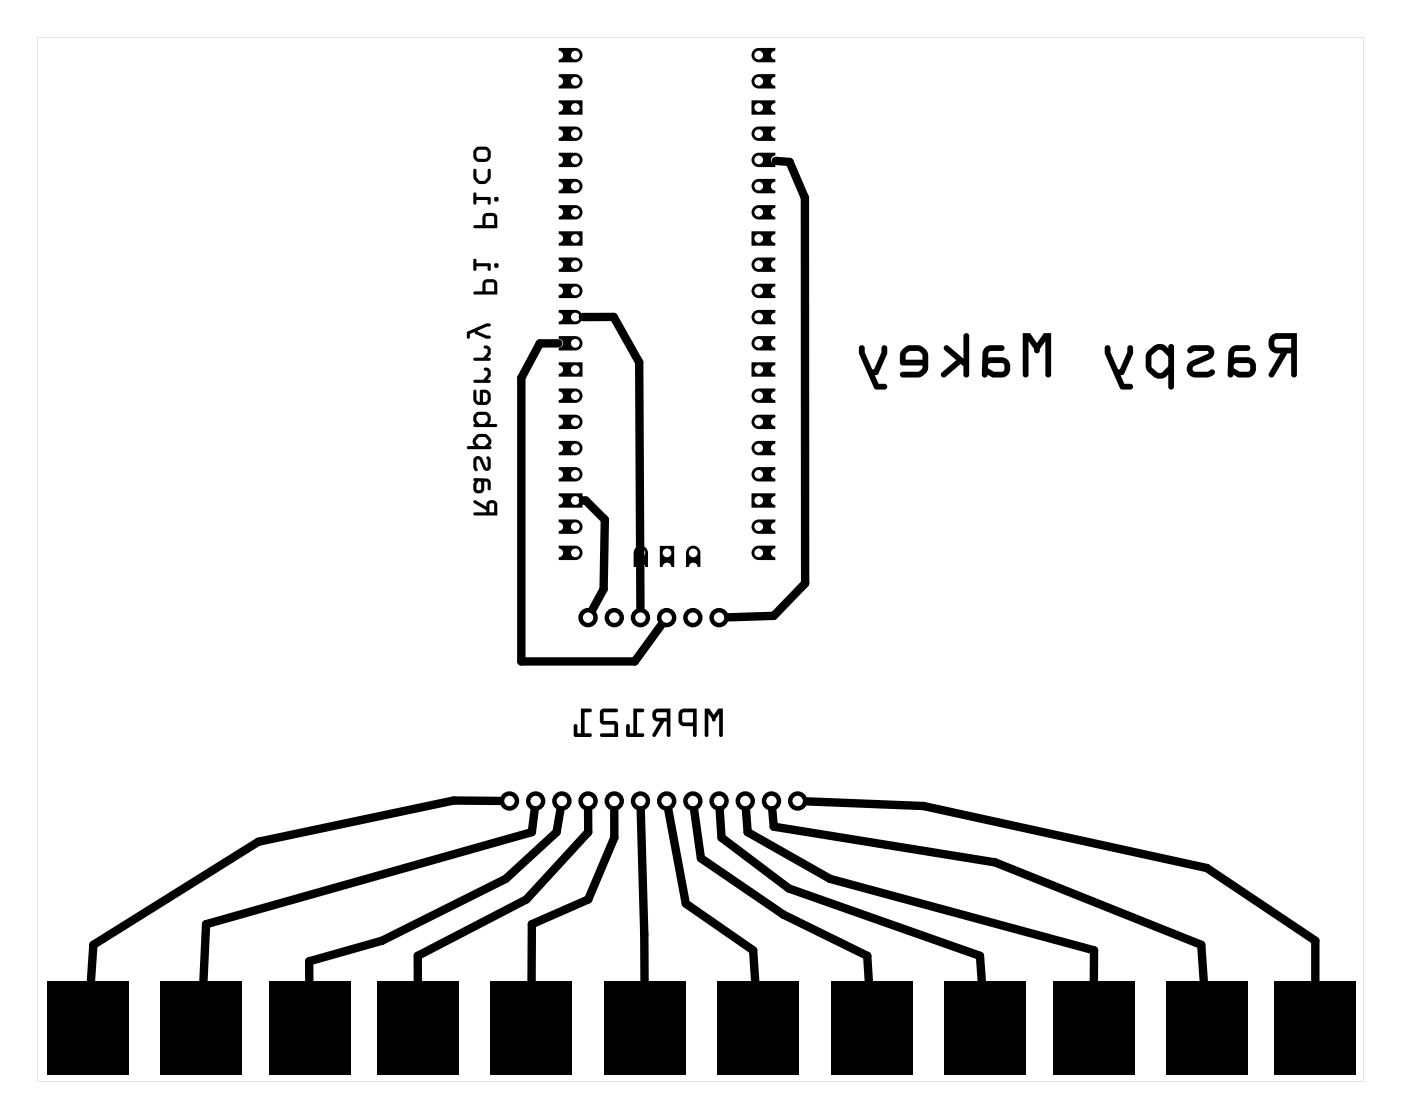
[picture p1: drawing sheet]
<svg xmlns="http://www.w3.org/2000/svg" width="136mm" height="108mm" viewBox="0 0 136 108" stroke-linecap="round" stroke-linejoin="round" font-family="sans-serif">
<g fill="#000">
<path d="M4.6 95.1h7.9v9.1h-7.9zM15.6 95.1h7.9v9.1h-7.9zM26.1 95.1h7.9v9.1h-7.9zM36.6 95.1h7.9v9.1h-7.9zM47.6 95.1h7.9v9.1h-7.9zM58.6 95.1h7.9v9.1h-7.9zM69.6 95.1h7.9v9.1h-7.9zM80.6 95.1h7.9v9.1h-7.9zM91.6 95.1h7.9v9.1h-7.9zM102.1 95.1h7.9v9.1h-7.9zM113.1 95.1h7.9v9.1h-7.9zM123.6 95.1h7.9v9.1h-7.9z"/>
<path d="M3.6 3.6h128.6v101.2h-128.6zM3.6 3.6v101.2h128.6v-101.2z"/>
<path d="M54.2 7.2v.3a.43 .43 0 0 1 .4 .4 .43 .43 0 0 1-.4 .4v.3h1.6a.7 .7 0 0 0 .7-.7 .7 .7 0 0 0-.7-.7zM55.4 7.9a.42 .42 0 0 1 .8 0 .42 .42 0 0 1-.8 0z"/>
<path d="M54.2 9.7v.3a.43 .43 0 0 1 .4 .4 .43 .43 0 0 1-.4 .5v.2h2.3v-1.4zM55.4 10.4a.42 .42 0 0 1 .8 0 .42 .42 0 0 1-.8 0z"/>
<path d="M54.2 12.3v.2a.43 .43 0 0 1 .4 .5 .43 .43 0 0 1-.4 .4v.3h1.6a.7 .7 0 0 0 .7-.7 .7 .7 0 0 0-.7-.7zM55.4 13a.42 .42 0 0 1 .8 0 .42 .42 0 0 1-.8 0z"/>
<path d="M54.2 14.8v.3a.43 .43 0 0 1 .4 .4 .43 .43 0 0 1-.4 .4v.3h1.6a.7 .7 0 0 0 .7-.7 .7 .7 0 0 0-.7-.7zM55.4 15.5a.42 .42 0 0 1 .8 0 .42 .42 0 0 1-.8 0z"/>
<path d="M54.2 17.3v.3a.43 .43 0 0 1 .4 .4 .43 .43 0 0 1-.4 .5v.2h1.6a.7 .7 0 0 0 .7-.7 .7 .7 0 0 0-.7-.7zM55.4 18a.42 .42 0 0 1 .8 0 .42 .42 0 0 1-.8 0z"/>
<path d="M54.2 4.6v.3a.43 .43 0 0 1 .4 .4 .43 .43 0 0 1-.4 .5v.2h1.6a.7 .7 0 0 0 .7-.7 .7 .7 0 0 0-.7-.7zM55.4 5.3a.42 .42 0 0 1 .8 0 .42 .42 0 0 1-.8 0z"/>
<path d="M72.9 9.7v1.4h2.3v-.2a.43 .43 0 0 1-.5-.5 .43 .43 0 0 1 .5-.4v-.3zM73.1 10.4a.45 .45 0 0 1 .9 0 .45 .45 0 0 1-.9 0z"/>
<path d="M73.1 7.4a.7 .7 0 0 0-.2 .8 .7 .7 0 0 0 .7 .4h1.6v-.3a.43 .43 0 0 1-.5-.4 .43 .43 0 0 1 .5-.4v-.3h-1.6zM73.1 7.9a.45 .45 0 0 1 .9 0 .45 .45 0 0 1-.9 0z"/>
<path d="M73.1 12.5a.7 .7 0 0 0-.2 .7 .7 .7 0 0 0 .7 .5h1.6v-.3a.43 .43 0 0 1-.5-.4 .43 .43 0 0 1 .5-.5v-.2h-1.6zM73.1 13a.45 .45 0 0 1 .9 0 .45 .45 0 0 1-.9 0z"/>
<path d="M73.1 15a.7 .7 0 0 0-.2 .8 .7 .7 0 0 0 .7 .4h1.6v-.3a.43 .43 0 0 1-.5-.4 .43 .43 0 0 1 .5-.4v-.3h-1.6zM73.1 15.5a.45 .45 0 0 1 .9 0 .45 .45 0 0 1-.9 0z"/>
<path d="M73.1 17.6a.7 .7 0 0 0-.2 .7 .7 .7 0 0 0 .7 .4h1.6v-.2a.43 .43 0 0 1-.5-.5 .43 .43 0 0 1 .5-.4v-.3h-1.6zM73.1 18a.45 .45 0 0 1 .9 0 .45 .45 0 0 1-.9 0z"/>
<path d="M73.1 4.9a.7 .7 0 0 0-.2 .7 .7 .7 0 0 0 .7 .4h1.6v-.2a.43 .43 0 0 1-.5-.5 .43 .43 0 0 1 .5-.4v-.3h-1.6zM73.1 5.3a.45 .45 0 0 1 .9 0 .45 .45 0 0 1-.9 0z"/>
<path d="M54.2 19.9v.3a.43 .43 0 0 1 .4 .4 .43 .43 0 0 1-.4 .4v.3h1.6a.7 .7 0 0 0 .7-.7 .7 .7 0 0 0-.7-.7zM55.4 20.6a.42 .42 0 0 1 .8 0 .42 .42 0 0 1-.8 0z"/>
<path d="M54.2 22.4v.3a.43 .43 0 0 1 .4 .4 .43 .43 0 0 1-.4 .5v.2h2.3v-1.4zM55.4 23.1a.42 .42 0 0 1 .8 0 .42 .42 0 0 1-.8 0z"/>
<path d="M54.2 25v.2a.43 .43 0 0 1 .4 .5 .43 .43 0 0 1-.4 .4v.3h1.6a.7 .7 0 0 0 .7-.7 .7 .7 0 0 0-.7-.7zM55.4 25.7a.42 .42 0 0 1 .8 0 .42 .42 0 0 1-.8 0z"/>
<path d="M54.2 27.5v.3a.43 .43 0 0 1 .4 .4 .43 .43 0 0 1-.4 .4v.3h1.6a.7 .7 0 0 0 .7-.7 .7 .7 0 0 0-.7-.7zM55.4 28.2a.42 .42 0 0 1 .8 0 .42 .42 0 0 1-.8 0z"/>
<path d="M54.2 30v.3a.43 .43 0 0 1 .4 .4 .43 .43 0 0 1-.4 .5v.2h1.6a.7 .7 0 0 0 .7-.7 .7 .7 0 0 0-.7-.7zM55.4 30.7a.42 .42 0 0 1 .8 0 .42 .42 0 0 1-.8 0z"/>
<path d="M54.2 32.6v.3a.43 .43 0 0 1 .4 .4 .43 .43 0 0 1-.4 .4v.3h1.6a.7 .7 0 0 0 .7-.7 .7 .7 0 0 0-.7-.7zM55.4 33.3a.42 .42 0 0 1 .8 0 .42 .42 0 0 1-.8 0z"/>
<path d="M54.2 35.1v.3a.43 .43 0 0 1 .4 .4 .43 .43 0 0 1-.4 .5v.2h2.3v-1.4zM55.4 35.8a.42 .42 0 0 1 .8 0 .42 .42 0 0 1-.8 0z"/>
<path d="M54.2 37.7v.2a.43 .43 0 0 1 .4 .5 .43 .43 0 0 1-.4 .4v.3h1.6a.7 .7 0 0 0 .7-.7 .7 .7 0 0 0-.7-.7zM55.4 38.4a.42 .42 0 0 1 .8 0 .42 .42 0 0 1-.8 0z"/>
<path d="M72.9 22.4v1.4h2.3v-.2a.43 .43 0 0 1-.5-.5 .43 .43 0 0 1 .5-.4v-.3zM73.1 23.1a.45 .45 0 0 1 .9 0 .45 .45 0 0 1-.9 0z"/>
<path d="M72.9 35.1v1.4h2.3v-.2a.43 .43 0 0 1-.5-.5 .43 .43 0 0 1 .5-.4v-.3zM73.1 35.8a.45 .45 0 0 1 .9 0 .45 .45 0 0 1-.9 0z"/>
<path d="M73.1 20.1a.7 .7 0 0 0-.2 .8 .7 .7 0 0 0 .7 .4h1.6v-.3a.43 .43 0 0 1-.5-.4 .43 .43 0 0 1 .5-.4v-.3h-1.6zM73.1 20.6a.45 .45 0 0 1 .9 0 .45 .45 0 0 1-.9 0z"/>
<path d="M73.1 25.2a.7 .7 0 0 0-.2 .7 .7 .7 0 0 0 .7 .5h1.6v-.3a.43 .43 0 0 1-.5-.4 .43 .43 0 0 1 .5-.5v-.2h-1.6zM73.1 25.7a.45 .45 0 0 1 .9 0 .45 .45 0 0 1-.9 0z"/>
<path d="M73.1 27.7a.7 .7 0 0 0-.2 .8 .7 .7 0 0 0 .7 .4h1.6v-.3a.43 .43 0 0 1-.5-.4 .43 .43 0 0 1 .5-.4v-.3h-1.6zM73.1 28.2a.45 .45 0 0 1 .9 0 .45 .45 0 0 1-.9 0z"/>
<path d="M73.1 30.3a.7 .7 0 0 0-.2 .7 .7 .7 0 0 0 .7 .4h1.6v-.2a.43 .43 0 0 1-.5-.5 .43 .43 0 0 1 .5-.4v-.3h-1.6zM73.1 30.7a.45 .45 0 0 1 .9 0 .45 .45 0 0 1-.9 0z"/>
<path d="M73.1 32.8a.7 .7 0 0 0-.2 .8 .7 .7 0 0 0 .7 .4h1.6v-.3a.43 .43 0 0 1-.5-.4 .43 .43 0 0 1 .5-.4v-.3h-1.6zM73.1 33.3a.45 .45 0 0 1 .9 0 .45 .45 0 0 1-.9 0z"/>
<path d="M73.1 37.9a.7 .7 0 0 0-.2 .7 .7 .7 0 0 0 .7 .5h1.6v-.3a.43 .43 0 0 1-.5-.4 .43 .43 0 0 1 .5-.5v-.2h-1.6zM73.1 38.4a.45 .45 0 0 1 .9 0 .45 .45 0 0 1-.9 0z"/>
<path d="M123.2 32.5a1.01 1.01 0 0 0-.2 1.3 1.01 1.01 0 0 0 1.1 .5l-1.1 1.9a.28 .28 0 0 0 .1 .4 .28 .28 0 0 0 .4-.1l1.3-2.2h.4v2a.28 .28 0 0 0 .2 .3 .28 .28 0 0 0 .3-.3v-4h-1.9zM123.2 32.5l.6-.2h1.9v4a.28 .28 0 0 1-.3 .3 .28 .28 0 0 1-.2-.3v-2h-.4l-1.3 2.2a.28 .28 0 0 1-.4 .1 .28 .28 0 0 1-.1-.4l1.1-1.9a1.01 1.01 0 0 1-1.1-.6 1.01 1.01 0 0 1 .2-1.2zM123.6 32.9h.2h1.4v.8h-1.5l-.2-.3zM123.6 32.9l-.1 .5 .2 .3h1.5v-.8h-1.4zM119.3 33.7l-.2 .6-.1 2a.28 .28 0 0 0 .3 .3 .28 .28 0 0 0 .3-.3 1.44 1.44 0 0 0 1.3 .3 .99 .99 0 0 0 .9-1 .99 .99 0 0 0-.9-1l-1.3 .1 .1-.5 .1-.2h1.1a.28 .28 0 0 0 .3-.3 .28 .28 0 0 0-.3-.2h-1.2zM119.3 33.7l.4-.2h1.2a.28 .28 0 0 1 .3 .2 .28 .28 0 0 1-.3 .3h-1.1l-.1 .2-.1 .5 1.3-.1a1 1 0 0 1 .9 1 1 1 0 0 1-.9 1h-.9l-.4-.3a.28 .28 0 0 1-.3 .3 .28 .28 0 0 1-.3-.3l.1-2zM119.7 35.3l.2-.1h1.1l.2 .2v.4l-.1 .2h-.2a1.36 1.36 0 0 1-1.3-.3zM119.7 35.3l-.1 .4 .6 .3h.7l.3-.1v-.5l-.2-.2h-1.1zM115.3 33.6l-.1 .2a.28 .28 0 0 0 0 .4 .28 .28 0 0 0 .4-.1l.2-.1h1.2l.2 .2-.1 .1-1.6 .7a.88 .88 0 0 0-.5 .8 .85 .85 0 0 0 .9 .8 2 2 0 0 0 1.8-.3 .29 .29 0 0 0 0-.4 .29 .29 0 0 0-.5 .1h-.2h-1.1a.3 .3 0 0 1-.3-.2 .3 .3 0 0 1 .2-.3l1.5-.7a.71 .71 0 0 0 .4-.8 .71 .71 0 0 0-.7-.5h-1.2zM115.2 33.8a.82 .82 0 0 1 .6-.3h1.2l.5 .2a.71 .71 0 0 1-.2 1.1l-1.5 .7a.29 .29 0 0 0-.2 .3 .29 .29 0 0 0 .3 .2h1.2a.33 .33 0 0 1 .4-.2 .33 .33 0 0 1 .3 .4l-.1 .1a2.01 2.01 0 0 1-1.8 .3 .85 .85 0 0 1-.8-.7 .85 .85 0 0 1 .4-.9l1.6-.7 .1-.1-.2-.2-1.3 .1a.32 .32 0 0 1-.4 .2 .32 .32 0 0 1-.2-.4zM111.4 33.9l-.3 .6a2.55 2.55 0 0 0 .1 1.4l.2 .2a1.32 1.32 0 0 0 1.1 .6l.4-.1 .4-.3v1.2a.28 .28 0 0 0 .2 .3 .28 .28 0 0 0 .3-.3v-3.9a.29 .29 0 0 0-.4-.2 .29 .29 0 0 0-.1 .4l-.2-.1a.98 .98 0 0 0-1.5 0zM111.4 33.9a1.21 1.21 0 0 1 1.5-.5l.4 .4a.29 .29 0 0 1 .1-.4 .29 .29 0 0 1 .4 .2v3.9a.28 .28 0 0 1-.3 .3 .28 .28 0 0 1-.2-.3v-1.2a1 1 0 0 1-1.5 .2 1.65 1.65 0 0 1-.7-2zM111.7 34.4l.6-.5h.2l.2 .1 .5 .6v.9l-.6 .6h-.3l-.7-.5v-1zM111.7 34.4l-.1 .2v1l.6 .5a.79 .79 0 0 0 .9-.4l.1-.2v-.9l-.5-.6-.4-.1zM107.2 33.6l-.1 .2v.5l1.5 3.3 .2 .2h.8a.28 .28 0 0 0 .2-.3 .28 .28 0 0 0-.2-.3h-.6l-.4-.8 .3-.1 .1-.1 .8-1.9v-.5a.28 .28 0 0 0-.2-.3 .28 .28 0 0 0-.3 .3v.4l-.7 1.6h-.2l-.7-1.6-.1-.6-.1-.1zM107.2 33.6l.3-.1 .1 .1 .1 .6 .7 1.6h.2l.7-1.6v-.4a.28 .28 0 0 1 .3-.3 .28 .28 0 0 1 .2 .3v.5l-.8 1.9-.1 .1-.3 .1 .4 .8h.6a.28 .28 0 0 1 .2 .3 .28 .28 0 0 1-.2 .3h-.8l-.2-.2-1.5-3.3v-.5zM99.2 32.3v4a.28 .28 0 0 0 .2 .3 .28 .28 0 0 0 .3-.3v-3.2l.6 .7a.3 .3 0 0 0 .2 .5 .3 .3 0 0 0 .3-.5l.5-.7v3.2a.28 .28 0 0 0 .3 .3 .28 .28 0 0 0 .3-.3v-4h-.7l-.7 1-.6-1zM99.2 32.3h.7l.6 1 .7-1h.7v4a.28 .28 0 0 1-.3 .3 .28 .28 0 0 1-.3-.3v-3.2l-.5 .7a.3 .3 0 0 1-.3 .5 .3 .3 0 0 1-.2-.5l-.6-.7v3.2a.28 .28 0 0 1-.3 .3 .28 .28 0 0 1-.2-.3zM95.5 33.7l-.2 .6-.1 2a.28 .28 0 0 0 .3 .3 .28 .28 0 0 0 .2-.3 1.44 1.44 0 0 0 1.4 .3 .99 .99 0 0 0 .8-1 .99 .99 0 0 0-.8-1l-1.3 .1v-.5l.2-.2h1.1a.28 .28 0 0 0 .3-.3 .28 .28 0 0 0-.3-.2h-1.2zM95.5 33.7l.4-.2h1.2a.28 .28 0 0 1 .3 .2 .28 .28 0 0 1-.3 .3h-1.1l-.2 .2v.5l1.3-.1a1 1 0 0 1 .8 1 1 1 0 0 1-.8 1h-.9l-.5-.3a.28 .28 0 0 1-.2 .3 .28 .28 0 0 1-.3-.3l.1-2zM95.9 35.3l.1-.1h1.2l.2 .2v.4l-.1 .2h-.2a1.36 1.36 0 0 1-1.3-.3zM95.9 35.3l-.1 .4 .6 .3h.7l.3-.1v-.5l-.2-.2h-1.2zM91.6 33.6a.27 .27 0 0 0 0 .4l1.1 .9-1.4 1.2a.28 .28 0 0 0 0 .4 .28 .28 0 0 0 .4 0l1.4-1.2 .3 .2v.8a.28 .28 0 0 0 .3 .3 .28 .28 0 0 0 .3-.3v-3.7a.28 .28 0 0 0-.3-.3 .28 .28 0 0 0-.3 .3v2.2l-1.5-1.3h-.1zM91.6 33.6l.2-.1h.1l1.5 1.3v-2.2a.28 .28 0 0 1 .3-.3 .28 .28 0 0 1 .3 .3v3.7a.28 .28 0 0 1-.3 .3 .28 .28 0 0 1-.3-.3v-.8l-.3-.2-1.4 1.2a.28 .28 0 0 1-.4 0 .28 .28 0 0 1 0-.4l1.4-1.2-1.1-.9a.28 .28 0 0 1 0-.4zM87.5 33.8a1.33 1.33 0 0 0-.2 1.5l.2 .1h1.9a.5 .5 0 0 1-.3 .6h-1.6a.28 .28 0 0 0-.3 .3 .28 .28 0 0 0 .3 .3h1.6l.4-.2a1.12 1.12 0 0 0 .5-.8v-1.1a1.12 1.12 0 0 0-1-1h-.9zM87.5 33.8l.4-.3h.4a1.41 1.41 0 0 1 1.2 .2l.3 .3 .2 .3v1.3l-.1 .5-.4 .3-.4 .2h-1.6a.28 .28 0 0 1-.3-.3 .28 .28 0 0 1 .3-.3h1.5h.2a.47 .47 0 0 0 .2-.6h-1.9h-.2a1.34 1.34 0 0 1 0-1.2zM88 34.2l.3-.2 .8 .1 .3 .3v.5h-1.6a.73 .73 0 0 1 .2-.7zM88 34.2l-.2 .3v.4h1.6v-.5l-.3-.3-.8-.1zM83.4 33.6l-.1 .2v.5l1.4 3.3 .3 .2h.7a.28 .28 0 0 0 .3-.3 .28 .28 0 0 0-.3-.3h-.5l-.4-.8 .3-.1 .1-.1 .8-1.9v-.5a.28 .28 0 0 0-.3-.3 .28 .28 0 0 0-.2 .3v.4l-.8 1.6h-.1l-.8-1.6v-.6l-.1-.1zM83.3 33.6l.4-.1 .1 .1v.6l.8 1.6h.1l.8-1.6v-.4a.28 .28 0 0 1 .2-.3 .28 .28 0 0 1 .3 .3v.5l-.8 1.9-.1 .1-.3 .1 .4 .8h.5a.28 .28 0 0 1 .3 .3 .28 .28 0 0 1-.3 .3h-.7l-.3-.2-1.4-3.3v-.5z"/>
<path d="M123.2 32.5a1.02 1.02 0 0 0-.1 1.2 1.02 1.02 0 0 0 1 .6l-1.1 1.9a.28 .28 0 0 0 .1 .4 .28 .28 0 0 0 .4-.1l1.3-2.2h.4v2a.28 .28 0 0 0 .2 .3 .28 .28 0 0 0 .3-.3v-4h-1.9zM123.6 32.9h.2h1.4v.8h-1.5l-.2-.3zM119.3 33.7l-.2 .6-.1 2a.28 .28 0 0 0 .3 .3 .28 .28 0 0 0 .3-.3 1.44 1.44 0 0 0 1.3 .3 .99 .99 0 0 0 .9-1 .99 .99 0 0 0-.9-1l-1.3 .1 .1-.5 .1-.2h1.1a.28 .28 0 0 0 .3-.3 .28 .28 0 0 0-.3-.2h-1.2zM119.7 35.3l.2-.1h1.1l.2 .2v.5l-.3 .1h-.7l-.6-.3zM115.2 33.8a.28 .28 0 0 0 0 .4 .28 .28 0 0 0 .4-.1l.2-.1h1.2l.2 .2-.1 .1-1.6 .7a.85 .85 0 0 0-.4 .9 .85 .85 0 0 0 .8 .7 2 2 0 0 0 1.8-.3 .3 .3 0 0 0 0-.4 .3 .3 0 0 0-.5 .1h-.2h-1.2a.3 .3 0 0 1 0-.5l1.5-.7a.71 .71 0 0 0 .4-.8 .71 .71 0 0 0-.7-.5h-1.4zM111.4 33.9l-.3 .6a1.71 1.71 0 0 0 .9 2.1 1.02 1.02 0 0 0 1.3-.3v1.2a.28 .28 0 0 0 .2 .3 .28 .28 0 0 0 .3-.3v-3.9a.29 .29 0 0 0-.4-.2 .29 .29 0 0 0-.1 .4l-.1-.1a1.04 1.04 0 0 0-1.7 .2zM111.7 34.4l.6-.5h.2l.2 .1 .5 .5 .1 .2v.8l-.4 .4a.55 .55 0 0 1-.7 .2l-.6-.5v-1zM107.2 33.6l-.1 .2v.5l1.5 3.3 .2 .2h.8a.28 .28 0 0 0 .2-.3 .28 .28 0 0 0-.2-.3h-.6l-.4-.8 .3-.1 .1-.1 .8-1.9v-.5a.28 .28 0 0 0-.2-.3 .28 .28 0 0 0-.3 .3v.4l-.7 1.6h-.2l-.7-1.6-.1-.6-.1-.1zM99.2 32.3v4a.28 .28 0 0 0 .2 .3 .28 .28 0 0 0 .3-.3v-3.2l.6 .7a.3 .3 0 0 0 .2 .5 .3 .3 0 0 0 .3-.5l.5-.7v3.2a.28 .28 0 0 0 .3 .3 .28 .28 0 0 0 .3-.3v-4h-.7l-.7 1-.6-1zM95.5 33.7l-.2 .6-.1 2a.28 .28 0 0 0 .3 .3 .28 .28 0 0 0 .2-.3 1.44 1.44 0 0 0 1.4 .3 .99 .99 0 0 0 .8-1 .99 .99 0 0 0-.8-1l-1.3 .1v-.5l.2-.2h1.1a.28 .28 0 0 0 .3-.3 .28 .28 0 0 0-.3-.2h-1.2zM95.9 35.3l.1-.1h1.2l.2 .2v.5l-.3 .1h-.7l-.6-.3zM91.6 33.6a.27 .27 0 0 0 0 .4l1.1 .9-1.4 1.2a.28 .28 0 0 0 0 .4 .28 .28 0 0 0 .4 0l1.4-1.2 .3 .2v.8a.28 .28 0 0 0 .3 .3 .28 .28 0 0 0 .3-.3v-3.7a.28 .28 0 0 0-.3-.3 .28 .28 0 0 0-.3 .3v2.2l-1.5-1.3h-.1zM87.5 33.8a1.33 1.33 0 0 0-.2 1.5l.2 .1h1.9a.55 .55 0 0 1-.4 .6h-1.5a.28 .28 0 0 0-.3 .3 .28 .28 0 0 0 .3 .3h1.6l.4-.2a1.12 1.12 0 0 0 .5-.8v-1.1a1.13 1.13 0 0 0-1-1h-.9zM88 34.2l.3-.2 .8 .1 .3 .3v.5h-1.6v-.4zM83.3 33.6v.2v.5l1.4 3.3 .3 .2h.7a.28 .28 0 0 0 .3-.3 .28 .28 0 0 0-.3-.3h-.5l-.4-.8 .3-.1 .1-.1 .8-1.9v-.5a.28 .28 0 0 0-.3-.3 .28 .28 0 0 0-.2 .3v.4l-.8 1.6h-.1l-.8-1.6v-.6l-.1-.1z"/>
<path d="M45.9 48.5l.1 .3 1.1 .7v.2h-1.1a.15 .15 0 0 0-.1 .1 .15 .15 0 0 0 .1 .2h2.2v-1.1a.54 .54 0 0 0-.6-.4 .54 .54 0 0 0-.5 .6l-1-.6zM47.5 48.8h.3l.1 .1v.8h-.5zM45.9 46.4v.2l.1 .1a.82 .82 0 0 0 .2 1.1h.1a.49 .49 0 0 0 .6-.4v-.7l.4 .1v.6a.15 .15 0 0 0 .1 .1 .15 .15 0 0 0 .2-.1v-.6a.45 .45 0 0 0-.5-.4zM46.4 46.7h.2v.1v.6l-.1 .1h-.2l-.1-.1v-.4zM46 44.4a1.27 1.27 0 0 0 0 1.1v.1a.19 .19 0 0 0 .3-.1 .19 .19 0 0 0-.1-.2v-.7l.1-.1 .2 .1 .3 .8a.38 .38 0 0 0 .5 .2 .38 .38 0 0 0 .3-.3v-.7l-.2-.3a.17 .17 0 0 0-.3 .1 .17 .17 0 0 0 .2 .2v.7l-.1 .1-.6-1.1-.3-.1zM46.2 42.2a.64 .64 0 0 0-.3 .9l.1 .1h-.6a.15 .15 0 0 0-.1 .2 .15 .15 0 0 0 .1 .1h2.1a.16 .16 0 0 0 .1-.1 .16 .16 0 0 0-.2-.2l.1-.1a.63 .63 0 0 0-.2-.9l-.3-.1a1.05 1.05 0 0 0-.8 .1zM46.4 42.4h.6l.3 .3v.2l-.3 .3h-.5l-.4-.4zM46.1 40.1a.73 .73 0 0 0 0 1 .15 .15 0 0 0-.2 .1 .15 .15 0 0 0 .1 .2h2.1a.15 .15 0 0 0 .1-.1 .15 .15 0 0 0-.1-.2h-.7a.83 .83 0 0 0 .1-.8l-.1-.2a1.19 1.19 0 0 0-1-.2zM46.3 40.3l.8-.1 .2 .2v.4l-.3 .3h-.5l-.3-.3v-.4zM45.9 37.8v1l.2 .3a1.23 1.23 0 0 0 1 .2l.3-.2a.74 .74 0 0 0 .2-.8l-.2-.3a.79 .79 0 0 0-.8-.2l-.1 1.2-.2-.1-.1-.1v-.9l-.1-.1zM46.8 38.1h.3l.2 .2v.5l-.2 .2h-.3zM46.9 35.7a.19 .19 0 0 0 .1 .2 .19 .19 0 0 0 .2 .1l.1 .3-.4 .5h-.9a.15 .15 0 0 0-.1 .2 .15 .15 0 0 0 .1 .1h1.4a.15 .15 0 0 0 .2-.1 .15 .15 0 0 0-.2-.2h-.2l.4-.3a.55 .55 0 0 0-.1-.6 .55 .55 0 0 0-.5-.2zM46.9 33.5a.19 .19 0 0 0 .1 .3 .19 .19 0 0 0 .2 0l.1 .4-.4 .5h-.9a.15 .15 0 0 0-.1 .1 .15 .15 0 0 0 .1 .2h1.4a.15 .15 0 0 0 .2-.2 .15 .15 0 0 0-.2-.1h-.2l.4-.4a.55 .55 0 0 0-.1-.6 .55 .55 0 0 0-.5-.2zM45.3 32.2v.5a.15 .15 0 0 0 .1 .1 .15 .15 0 0 0 .2-.1v-.3l.4-.2 .1 .2 1 .4h.3a.15 .15 0 0 0 .2-.1 .15 .15 0 0 0-.2-.2h-.2l-.9-.4 .9-.4h.2a.15 .15 0 0 0 .2-.2 .15 .15 0 0 0-.2-.1h-.3zM46.9 27.2l-.1 .3v.8h-.8a.15 .15 0 0 0-.1 .1 .15 .15 0 0 0 .1 .2h2.2v-1.1a.45 .45 0 0 0-.4-.4h-.6zM47.1 27.4h.8v.9h-.8zM45.9 25.1v1a.15 .15 0 0 0 .1 .2 .15 .15 0 0 0 .2-.2v-.3h1.1v.3a.15 .15 0 0 0 .1 .2 .15 .15 0 0 0 .2-.2v-.4l-.1-.2h-1.3v-.3l-.1-.1zM47.9 25.7a.23 .23 0 0 0 .4 0 .23 .23 0 0 0-.4 0zM46.9 20.8l-.1 .3v.7h-.8a.15 .15 0 0 0-.1 .2 .15 .15 0 0 0 .1 .1h2.2v-1a.45 .45 0 0 0-.4-.5h-.6zM47.1 21h.8v.8h-.8zM45.9 18.7v1a.15 .15 0 0 0 .1 .1 .15 .15 0 0 0 .2-.1v-.3h1.1v.3a.15 .15 0 0 0 .1 .1 .15 .15 0 0 0 .2-.1v-.5l-.1-.1h-1.3v-.4h-.1zM47.9 19.3a.23 .23 0 0 0 .4 0 .23 .23 0 0 0-.4 0zM45.9 16.4v.7a.86 .86 0 0 0 .8 .8 .86 .86 0 0 0 .9-.8v-.6a.15 .15 0 0 0-.2-.1 .15 .15 0 0 0-.1 .1l-.1 .7-.2 .3h-.4l-.4-.3v-.7l-.1-.1zM46.1 14.4h-.1a.75 .75 0 0 0-.1 .8l.2 .3a1.23 1.23 0 0 0 1 .2l.3-.2a.75 .75 0 0 0 .2-.8l-.2-.3a1.19 1.19 0 0 0-1-.2zM46.3 14.6l.8-.1 .2 .3-.1 .5-.2 .1h-.7l-.1-.3v-.4z"/>
<path d="M45.9 48.5l.1 .3 1.1 .7v.2h-1.1a.15 .15 0 0 0-.1 .1 .15 .15 0 0 0 .1 .2h2.2v-1.1a.54 .54 0 0 0-.6-.4 .54 .54 0 0 0-.5 .6l-1-.6zM45.9 48.5h.2l1 .6a.54 .54 0 0 1 .5-.6 .54 .54 0 0 1 .6 .4v1.1h-2.2a.15 .15 0 0 1-.1-.2 .15 .15 0 0 1 .1-.1h1.1v-.2l-1.1-.7zM47.5 48.8h.3l.1 .1v.8h-.5zM47.5 48.8l-.1 .9h.5v-.8l-.1-.1zM45.9 46.4v.2l.1 .1a.82 .82 0 0 0 .2 1.1h.1a.49 .49 0 0 0 .6-.4v-.7l.4 .1v.6a.15 .15 0 0 0 .1 .1 .15 .15 0 0 0 .2-.1v-.6a.45 .45 0 0 0-.5-.4zM45.9 46.4h1.2a.45 .45 0 0 1 .5 .4v.6a.15 .15 0 0 1-.2 .1 .15 .15 0 0 1-.1-.1v-.6l-.2-.1h-.2a1.22 1.22 0 0 1-.1 1l-.3 .1a.49 .49 0 0 1-.6-.4v-.5l.1-.2-.1-.1zM46.4 46.7l.2 .1v.6l-.3 .1-.1-.1a.73 .73 0 0 1 .2-.7zM46.4 46.7l-.2 .3v.4l.1 .1h.2l.1-.1v-.6v-.1zM46 44.4a1.27 1.27 0 0 0 0 1.1v.1a.17 .17 0 0 0 .3 0 .17 .17 0 0 0-.1-.2v-.7l.1-.2 .2 .1 .3 .8a.38 .38 0 0 0 .5 .2 .38 .38 0 0 0 .3-.3v-.7l-.2-.3a.17 .17 0 0 0-.3 .1 .17 .17 0 0 0 .2 .2v.7l-.1 .1-.6-1.1-.3-.1zM46 44.3l.3-.1 .3 .1 .6 1.1 .1-.1v-.7a.2 .2 0 0 1-.2-.2 .2 .2 0 0 1 .2-.2l.1 .1a1.14 1.14 0 0 1 .1 1.2l-.3 .2-.3-.2-.4-.9-.2-.1-.1 .2v.7a.17 .17 0 0 1 .1 .2 .17 .17 0 0 1-.3 0 1.17 1.17 0 0 1-.1-1.1zM46.2 42.2a.64 .64 0 0 0-.3 .9l.1 .2h-.6a.15 .15 0 0 0-.1 .1 .15 .15 0 0 0 .1 .1h2.1a.16 .16 0 0 0 .1-.2 .16 .16 0 0 0-.2 0l.1-.2a.52 .52 0 0 0-.1-.7l-.4-.3a1.05 1.05 0 0 0-.8 .1zM46.2 42.2a1.08 1.08 0 0 1 .9-.1 .72 .72 0 0 1 .5 1l-.2 .1a.16 .16 0 0 1 .2 .2 .16 .16 0 0 1-.1 .2h-2.1a.15 .15 0 0 1-.1-.2 .15 .15 0 0 1 .1-.2l.6 .1a.54 .54 0 0 1-.1-.8zM46.4 42.4h.6l.3 .3v.2l-.3 .3h-.5l-.4-.4zM46.4 42.4l-.3 .4 .4 .4h.5l.3-.3v-.2l-.3-.3zM46.1 40.1h-.1a.74 .74 0 0 0 .1 1 .15 .15 0 0 0-.2 .1 .15 .15 0 0 0 .1 .2h2.1a.15 .15 0 0 0 .1-.1 .15 .15 0 0 0-.1-.2h-.7a.8 .8 0 0 0 .2-.8l-.2-.2a1.19 1.19 0 0 0-1-.2zM46.1 40.1l.3-.2a1.19 1.19 0 0 1 1 .2l.2 .2a.88 .88 0 0 1-.2 .8h.7a.15 .15 0 0 1 .1 .2 .15 .15 0 0 1-.1 .1h-2.1a.15 .15 0 0 1-.1-.2 .15 .15 0 0 1 .2-.1 .7 .7 0 0 1-.1-.9zM46.3 40.3l.8-.1 .2 .2v.4l-.3 .3h-.5l-.3-.3v-.4zM46.3 40.3l-.1 .1v.4l.3 .3h.5l.3-.3v-.4l-.2-.2zM45.9 37.8v1l.2 .3a1.23 1.23 0 0 0 1 .2l.3-.2a.74 .74 0 0 0 .2-.8l-.2-.3a.79 .79 0 0 0-.8-.2l-.1 1.2-.2-.1-.1-.1v-.9l-.1-.1zM45.9 37.8h.2l.1 .1v.9l.1 .1 .2 .1v-1.1l.1-.1a.88 .88 0 0 1 .8 .1l.2 .4v.6l-.2 .2-.3 .2a1.24 1.24 0 0 1-1-.2l-.2-.3zM46.8 38.1h.3l.2 .2v.5l-.2 .2h-.3zM46.8 38.1v.9h.3l.2-.2v-.5l-.2-.2zM46.9 35.7a.18 .18 0 0 0 .1 .2 .18 .18 0 0 0 .2 .1l.1 .3-.4 .5h-.9a.15 .15 0 0 0-.1 .2 .15 .15 0 0 0 .1 .1h1.4a.15 .15 0 0 0 .2-.1 .15 .15 0 0 0-.2-.2h-.2l.4-.3a.6 .6 0 0 0-.6-.9zM46.9 35.7h.1a.54 .54 0 0 1 .5 .2 .54 .54 0 0 1 .1 .6l-.4 .3h.2a.15 .15 0 0 1 .2 .2 .15 .15 0 0 1-.2 .1h-1.4a.15 .15 0 0 1-.1-.1 .15 .15 0 0 1 .1-.2h.9l.4-.5-.1-.3a.23 .23 0 0 1-.2-.1 .23 .23 0 0 1-.1-.2zM46.9 33.5a.18 .18 0 0 0 .1 .3 .18 .18 0 0 0 .2 0l.1 .4-.4 .5h-.9a.15 .15 0 0 0-.1 .1 .15 .15 0 0 0 .1 .2h1.4a.15 .15 0 0 0 .2-.2 .15 .15 0 0 0-.2-.1h-.2l.4-.4a.6 .6 0 0 0-.6-.8zM46.9 33.5h.1a.54 .54 0 0 1 .5 .2 .54 .54 0 0 1 .1 .6l-.4 .4h.2a.15 .15 0 0 1 .2 .1 .15 .15 0 0 1-.2 .2h-1.4a.15 .15 0 0 1-.1-.2 .15 .15 0 0 1 .1-.1h.9l.4-.5-.1-.4a.23 .23 0 0 1-.2 0 .23 .23 0 0 1-.1-.3zM45.3 32.2v.5a.15 .15 0 0 0 .1 .1 .15 .15 0 0 0 .2-.1v-.3l.4-.2 .1 .2 1 .4h.3a.15 .15 0 0 0 .2-.1 .15 .15 0 0 0-.2-.2h-.2l-.9-.4 .9-.4h.2a.15 .15 0 0 0 .2-.2 .15 .15 0 0 0-.2-.1h-.3zM45.3 32.2l1.8-.8h.3a.15 .15 0 0 1 .2 .1 .15 .15 0 0 1-.2 .2h-.2l-.9 .4 .9 .4h.2a.15 .15 0 0 1 .2 .2 .15 .15 0 0 1-.2 .1h-.3l-1-.4-.1-.2-.4 .2v.3a.15 .15 0 0 1-.2 .1 .15 .15 0 0 1-.1-.1zM46.9 27.2l-.1 .3v.8h-.8a.15 .15 0 0 0-.1 .1 .15 .15 0 0 0 .1 .2h2.2v-1.1a.45 .45 0 0 0-.4-.4h-.6zM46.9 27.2a.94 .94 0 0 1 1.3 .2v1.2h-2.2a.15 .15 0 0 1-.1-.2 .15 .15 0 0 1 .1-.1h.8v-.8zM47.1 27.4h.8v.9h-.8zM47.1 27.4v.9h.8v-.9zM45.9 25.1v1a.15 .15 0 0 0 .1 .2 .15 .15 0 0 0 .2-.2v-.3h1.1v.3a.15 .15 0 0 0 .1 .2 .15 .15 0 0 0 .2-.2v-.4l-.1-.2h-1.3v-.3l-.1-.1zM45.9 25.1h.2l.1 .1v.3h1.3l.1 .2v.4a.15 .15 0 0 1-.2 .2 .15 .15 0 0 1-.1-.2v-.3h-1.1v.3a.15 .15 0 0 1-.2 .2 .15 .15 0 0 1-.1-.2zM47.9 25.7a.23 .23 0 0 0 .4 0 .23 .23 0 0 0-.4 0zM47.9 25.7a.25 .25 0 0 1 .5 0 .25 .25 0 0 1-.5 0zM46.9 20.8l-.1 .3v.7h-.8a.15 .15 0 0 0-.1 .2 .15 .15 0 0 0 .1 .1h2.2v-1a.45 .45 0 0 0-.4-.5h-.6zM46.9 20.8a.94 .94 0 0 1 1.3 .1v1.2h-2.2a.15 .15 0 0 1-.1-.1 .15 .15 0 0 1 .1-.2h.8v-.7zM47.1 21h.8v.8h-.8zM47.1 21v.8h.8v-.8zM45.9 18.7v1a.15 .15 0 0 0 .1 .1 .15 .15 0 0 0 .2-.1v-.3h1.1v.3a.15 .15 0 0 0 .1 .1 .15 .15 0 0 0 .2-.1v-.5l-.1-.1h-1.3v-.4h-.1zM45.9 18.7h.2h.1v.4h1.3l.1 .1v.5a.15 .15 0 0 1-.2 .1 .15 .15 0 0 1-.1-.1v-.3h-1.1v.3a.15 .15 0 0 1-.2 .1 .15 .15 0 0 1-.1-.1zM47.9 19.3a.23 .23 0 0 0 .4 0 .23 .23 0 0 0-.4 0zM47.9 19.3a.25 .25 0 0 1 .5 0 .25 .25 0 0 1-.5 0zM45.9 16.4v.9l.3 .4a.86 .86 0 0 0 1 0l.4-.5v-.7a.15 .15 0 0 0-.2-.1 .15 .15 0 0 0-.1 .1l-.1 .7-.2 .3h-.4l-.4-.3v-.7l-.1-.1zM45.9 16.4h.2l.1 .1v.7l.4 .3h.4l.2-.3 .1-.7a.15 .15 0 0 1 .1-.1 .15 .15 0 0 1 .2 .1v.7l-.1 .3a.83 .83 0 0 1-1.5-.1l-.1-.3zM46.1 14.4h-.1a.74 .74 0 0 0-.1 .8l.2 .3a1.23 1.23 0 0 0 1 .2l.3-.2a.75 .75 0 0 0 .2-.8l-.2-.3a1.19 1.19 0 0 0-1-.2zM46.1 14.4l.3-.2a1.19 1.19 0 0 1 1 .2l.2 .3v.6l-.2 .3-.3 .1a1.24 1.24 0 0 1-1-.2l-.2-.3v-.4zM46.3 14.6l.8-.1 .2 .3-.1 .5-.2 .1h-.7l-.1-.3v-.4zM46.3 14.6l-.1 .1v.4l.1 .3h.7l.2-.1 .1-.5-.2-.3z"/>
<path d="M54.2 40.2v.3a.43 .43 0 0 1 .4 .4 .43 .43 0 0 1-.4 .4v.3h1.6a.7 .7 0 0 0 .7-.7 .7 .7 0 0 0-.7-.7zM55.4 40.9a.42 .42 0 0 1 .8 0 .42 .42 0 0 1-.8 0z"/>
<path d="M54.2 42.7v.3a.43 .43 0 0 1 .4 .4 .43 .43 0 0 1-.4 .5v.2h1.6a.7 .7 0 0 0 .7-.7 .7 .7 0 0 0-.7-.7zM55.4 43.4a.42 .42 0 0 1 .8 0 .42 .42 0 0 1-.8 0z"/>
<path d="M54.2 45.3v.3a.43 .43 0 0 1 .4 .4 .43 .43 0 0 1-.4 .4v.3h1.6a.7 .7 0 0 0 .7-.7 .7 .7 0 0 0-.7-.7zM55.4 46a.42 .42 0 0 1 .8 0 .42 .42 0 0 1-.8 0z"/>
<path d="M54.2 47.8v.3a.43 .43 0 0 1 .4 .4 .43 .43 0 0 1-.4 .5v.2h2.3v-1.4zM55.4 48.5a.42 .42 0 0 1 .8 0 .42 .42 0 0 1-.8 0z"/>
<path d="M54.2 50.4v.2a.43 .43 0 0 1 .4 .5 .43 .43 0 0 1-.4 .4v.3h1.6a.7 .7 0 0 0 .7-.7 .7 .7 0 0 0-.7-.7zM55.4 51.1a.42 .42 0 0 1 .8 0 .42 .42 0 0 1-.8 0z"/>
<path d="M54.2 52.9v.3a.43 .43 0 0 1 .4 .4 .43 .43 0 0 1-.4 .4v.3h1.6a.7 .7 0 0 0 .7-.7 .7 .7 0 0 0-.7-.7zM55.4 53.6a.42 .42 0 0 1 .8 0 .42 .42 0 0 1-.8 0z"/>
<path d="M61.6 53.1l-.2 .5v1.4h.3a.43 .43 0 0 1 .4-.4 .43 .43 0 0 1 .5 .4h.2v-1.4a.7 .7 0 0 0-.4-.6 .7 .7 0 0 0-.8 .1zM61.7 53.6a.42 .42 0 0 1 .8 0 .42 .42 0 0 1-.8 0z"/>
<path d="M64 52.9v2.1h.2a.43 .43 0 0 1 .5-.4 .43 .43 0 0 1 .4 .4h.3v-2.1zM64.2 53.6a.45 .45 0 0 1 .9 0 .45 .45 0 0 1-.9 0z"/>
<path d="M66.7 53.1l-.2 .5v1.4h.3a.43 .43 0 0 1 .4-.4 .43 .43 0 0 1 .4 .4h.3v-1.4a.7 .7 0 0 0-.4-.6 .7 .7 0 0 0-.8 .1zM66.8 53.6a.42 .42 0 0 1 .8 0 .42 .42 0 0 1-.8 0z"/>
<path d="M72.9 47.8v1.4h2.3v-.2a.43 .43 0 0 1-.5-.5 .43 .43 0 0 1 .5-.4v-.3zM73.1 48.5a.45 .45 0 0 1 .9 0 .45 .45 0 0 1-.9 0z"/>
<path d="M73.1 40.4a.7 .7 0 0 0-.2 .8 .7 .7 0 0 0 .7 .4h1.6v-.3a.43 .43 0 0 1-.5-.4 .43 .43 0 0 1 .5-.4v-.3h-1.6zM73.1 40.9a.45 .45 0 0 1 .9 0 .45 .45 0 0 1-.9 0z"/>
<path d="M73.1 43a.7 .7 0 0 0-.2 .7 .7 .7 0 0 0 .7 .4h1.6v-.2a.43 .43 0 0 1-.5-.5 .43 .43 0 0 1 .5-.4v-.3h-1.6zM73.1 43.4a.45 .45 0 0 1 .9 0 .45 .45 0 0 1-.9 0z"/>
<path d="M73.1 45.5a.7 .7 0 0 0-.2 .8 .7 .7 0 0 0 .7 .4h1.6v-.3a.43 .43 0 0 1-.5-.4 .43 .43 0 0 1 .5-.4v-.3h-1.6zM73.1 46a.45 .45 0 0 1 .9 0 .45 .45 0 0 1-.9 0z"/>
<path d="M73.1 50.6a.7 .7 0 0 0-.2 .7 .7 .7 0 0 0 .7 .5h1.6v-.3a.43 .43 0 0 1-.5-.4 .43 .43 0 0 1 .5-.5v-.2h-1.6zM73.1 51.1a.45 .45 0 0 1 .9 0 .45 .45 0 0 1-.9 0z"/>
<path d="M73.1 53.1a.7 .7 0 0 0-.2 .8 .7 .7 0 0 0 .7 .4h1.6v-.3a.43 .43 0 0 1-.5-.4 .43 .43 0 0 1 .5-.4v-.3h-1.6zM73.1 53.6a.45 .45 0 0 1 .9 0 .45 .45 0 0 1-.9 0z"/>
<path d="M68.3 68.7v2.6a.18 .18 0 0 0 .2 .2 .18 .18 0 0 0 .2-.2v-2.1l.3 .5a.19 .19 0 0 0 .2 .3 .19 .19 0 0 0 .2-.3l.3-.5v2.1a.18 .18 0 0 0 .2 .2 .18 .18 0 0 0 .2-.2v-2.6h-.5l-.4 .6-.4-.6zM68.3 68.7h.5l.4 .6 .4-.6h.5v2.6a.18 .18 0 0 1-.2 .2 .18 .18 0 0 1-.2-.2v-2.1l-.3 .5a.19 .19 0 0 1-.2 .3 .19 .19 0 0 1-.2-.3l-.3-.5v2.1a.18 .18 0 0 1-.2 .2 .18 .18 0 0 1-.2-.2zM65.9 68.9a1.12 1.12 0 0 0 .2 1.5h1.1v.9a.18 .18 0 0 0 .2 .2 .18 .18 0 0 0 .1-.2v-2.6h-1.2zM65.9 68.9l.4-.2h1.2v2.6a.18 .18 0 0 1-.1 .2 .18 .18 0 0 1-.2-.2v-.9h-.9a.54 .54 0 0 1-.5-.5v-.7zM66.2 69.1h1v1l-1-.1zM66.2 69.1v.9l1 .1v-1zM63.4 68.9a.65 .65 0 0 0-.1 .7 .65 .65 0 0 0 .7 .4l-.7 1.2a.18 .18 0 0 0 0 .2 .18 .18 0 0 0 .3 0l.8-1.4h.2v1.3a.18 .18 0 0 0 .2 .2 .18 .18 0 0 0 .2-.2v-2.6h-1.2zM63.4 68.9l.4-.2h1.2v2.6a.18 .18 0 0 1-.2 .2 .18 .18 0 0 1-.2-.2v-1.3h-.2l-.8 1.4a.18 .18 0 0 1-.3 0 .18 .18 0 0 1 0-.2l.7-1.2a.64 .64 0 0 1-.7-.4 .64 .64 0 0 1 .1-.7zM63.6 69.1h1v.5h-.9l-.1-.2zM63.6 69.1v.3l.1 .2h.9v-.5zM61.4 68.7v2.4h-.3v-.7a.18 .18 0 0 0-.2-.2 .18 .18 0 0 0-.2 .2v.9l.1 .1 1.5 .1a.18 .18 0 0 0 .2-.2 .18 .18 0 0 0-.2-.2h-.5v-2h.5a.18 .18 0 0 0 .2-.2 .18 .18 0 0 0-.2-.2zM61.4 68.7h.9a.18 .18 0 0 1 .2 .2 .18 .18 0 0 1-.2 .2h-.5v2h.5a.18 .18 0 0 1 .2 .2 .18 .18 0 0 1-.2 .2l-1.5-.1-.1-.1v-.9a.18 .18 0 0 1 .2-.2 .18 .18 0 0 1 .2 .2v.7h.3zM58.3 68.8l-.1 .3v.8a.36 .36 0 0 0 .3 .4h1.1v.8h-1.3a.18 .18 0 0 0-.1 .2 .18 .18 0 0 0 .1 .2h1.6v-1.2a.36 .36 0 0 0-.3-.4h-1.1v-.8h1.2a.18 .18 0 0 0 .2-.2 .18 .18 0 0 0-.2-.2h-1.2zM58.3 68.8l.2-.1h1.2a.18 .18 0 0 1 .2 .2 .18 .18 0 0 1-.2 .2h-1.2v.8h1.1a.36 .36 0 0 1 .3 .4v1.2h-1.6a.18 .18 0 0 1-.1-.2 .18 .18 0 0 1 .1-.2h1.3v-.8h-1.1a.36 .36 0 0 1-.3-.4v-.8zM56.3 68.7v2.4h-.3v-.7a.18 .18 0 0 0-.2-.2 .18 .18 0 0 0-.2 .2v.9l.1 .1 1.5 .1a.18 .18 0 0 0 .2-.2 .18 .18 0 0 0-.2-.2h-.5v-2h.5a.18 .18 0 0 0 .2-.2 .18 .18 0 0 0-.2-.2zM56.3 68.7h.9a.18 .18 0 0 1 .2 .2 .18 .18 0 0 1-.2 .2h-.5v2h.5a.18 .18 0 0 1 .2 .2 .18 .18 0 0 1-.2 .2l-1.5-.1-.1-.1v-.9a.18 .18 0 0 1 .2-.2 .18 .18 0 0 1 .2 .2v.7h.3z"/>
<path d="M68.3 68.7v2.6a.18 .18 0 0 0 .2 .2 .18 .18 0 0 0 .2-.2v-2.1l.3 .5a.19 .19 0 0 0 .2 .3 .19 .19 0 0 0 .2-.3l.3-.5v2.1a.18 .18 0 0 0 .2 .2 .18 .18 0 0 0 .2-.2v-2.6h-.5l-.4 .6-.4-.6zM65.9 68.9a1.12 1.12 0 0 0 .2 1.5h1.1v.9a.18 .18 0 0 0 .2 .2 .18 .18 0 0 0 .1-.2v-2.6h-1.2zM66.2 69.1h1v1l-1-.1zM63.4 68.9a.65 .65 0 0 0-.1 .7 .65 .65 0 0 0 .7 .4l-.7 1.2a.18 .18 0 0 0 0 .2 .18 .18 0 0 0 .3 0l.8-1.4h.2v1.3a.18 .18 0 0 0 .2 .2 .18 .18 0 0 0 .2-.2v-2.6h-1.2zM63.6 69.1h1v.5h-.9l-.1-.2zM61.4 68.7v2.4h-.3v-.7a.18 .18 0 0 0-.2-.2 .18 .18 0 0 0-.2 .2v.9l.1 .1 1.5 .1a.18 .18 0 0 0 .2-.2 .18 .18 0 0 0-.2-.2h-.5v-2h.5a.18 .18 0 0 0 .2-.2 .18 .18 0 0 0-.2-.2zM58.3 68.8l-.1 .3v.8a.36 .36 0 0 0 .3 .4h1.1v.8h-1.3a.18 .18 0 0 0-.1 .2 .18 .18 0 0 0 .1 .2h1.6v-1.2a.36 .36 0 0 0-.3-.4h-1.1v-.8h1.2a.18 .18 0 0 0 .2-.2 .18 .18 0 0 0-.2-.2h-1.2zM56.3 68.7v2.4h-.3v-.7a.18 .18 0 0 0-.2-.2 .18 .18 0 0 0-.2 .2v.9l.1 .1 1.5 .1a.18 .18 0 0 0 .2-.2 .18 .18 0 0 0-.2-.2h-.5v-2h.5a.18 .18 0 0 0 .2-.2 .18 .18 0 0 0-.2-.2z"/>
</g>
<g fill="none" stroke="#000" stroke-width=".43">
<circle cx="57" cy="59.9" r=".72"/>
<circle cx="59.6" cy="59.9" r=".72"/>
<circle cx="62.1" cy="59.9" r=".72"/>
<circle cx="64.6" cy="59.9" r=".72"/>
<circle cx="67.2" cy="59.9" r=".72"/>
<circle cx="69.7" cy="59.9" r=".72"/>
<circle cx="49.4" cy="77.7" r=".72"/>
<circle cx="51.9" cy="77.7" r=".72"/>
<circle cx="54.5" cy="77.7" r=".72"/>
<circle cx="57" cy="77.7" r=".72"/>
<circle cx="59.6" cy="77.7" r=".72"/>
<circle cx="62.1" cy="77.7" r=".72"/>
<circle cx="64.6" cy="77.7" r=".72"/>
<circle cx="67.2" cy="77.7" r=".72"/>
<circle cx="69.7" cy="77.7" r=".72"/>
<circle cx="72.3" cy="77.7" r=".72"/>
<circle cx="74.8" cy="77.7" r=".72"/>
<circle cx="77.3" cy="77.7" r=".72"/>
</g>
<g fill="none" stroke="#000" stroke-width=".81">
<path d="M75.2 15.6l1.3 .1 1.5 3.5 .1 37.4-3.1 3.1-4.4 .2M54.1 33.3h-1.8l-1.8 3.3v27.5h11l2.6-3.5M56.5 30.7h3l2.5 4.4 .1 23.9M56.5 48.5h.3l1.8 1.9-.1 6.7-1 2M48.5 77.7l-4.5-.1-19 4-15.9 10-.3 3.7M51.8 78.6l-.2 2.1-31.6 8.9-.3 5.7M54.3 78.6l-.3 2.1-5 4.5-12 6-7 2v2.1M57 78.6v2.1l-6 6.5-10.5 5.5v2.6M59.6 78.6v2.6l-2.6 6-5.4 2.4-.1 5.7M62.1 78.6l.4 12v4.7M64.8 78.6l1.7 9 6.5 4.5 .2 3.2M67.3 78.6l.7 4.6 7.9 5.5 8.2 4 .1 2.6"/>
<path d="M69.8 78.6l.1 2.6 6.6 4.9 18.5 6.6 .2 2.6M72.3 78.6l.2 2.1 8 4.5 25.6 6.9-.1 3.2M74.9 78.6l.1 1.6 21.5 3.4 20 8 .2 3.7M78.3 77.7l11.2 .5 27.5 6 10.5 7v4.1"/>
</g>
</svg>
